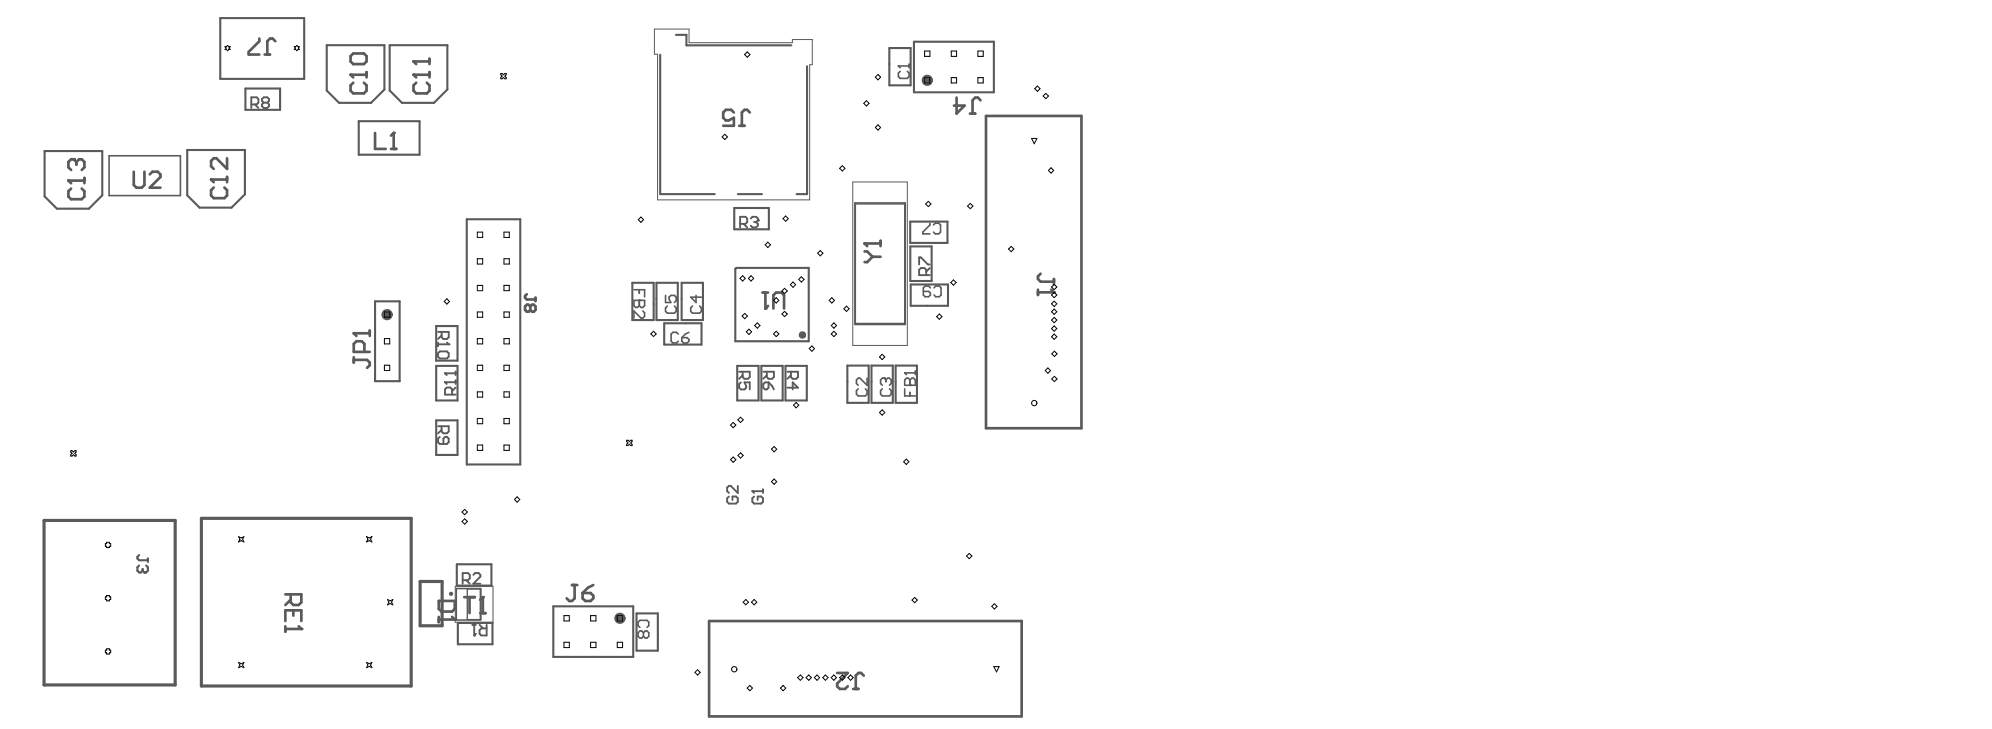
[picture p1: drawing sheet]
<svg xmlns="http://www.w3.org/2000/svg" width="632mm" height="231mm" viewBox="0 0 632 231" stroke-linecap="round" stroke-linejoin="round" font-family="sans-serif">
<g fill="none" stroke="#5a5a5a" stroke-width=".67">
<path d="M69.9 5.7h26.6v19.3h-26.6zM103.7 14.4h18.3v14l-4.2 4.3h-10.2l-3.9-4zM123.7 14.4h18.3v14l-4.3 4.3h-10.1l-3.9-4zM209.5 17.4v44.2h17.3M214.5 11.1h3.3v3.3h33.3M282.2 15.3h6.8v11.8h-6.8zM290 13.2h25.4v16.1h-25.4zM77.9 28.1h11v6.8h-11zM113.8 38.5h19.4v10.6h-19.4zM256.1 21v40.6h-3.3M14.1 48h18.4v14l-4.3 4.2h-10.1l-4-3.9zM59.4 47.6h18.3v14.1l-4.2 4.2h-10.2l-3.9-3.9z"/>
<path d="M148.1 69.6h17v77.9h-17zM233 66h11v6.8h-11zM234.2 61.6h7.6M288.9 70.4h11.8v6.7h-11.8zM288.9 78.2h6.8v11h-6.8zM119 95.7h7.8v25.3h-7.8zM200.7 89.8h6.7v11.8h-6.7zM208.3 89.8h6.8v11.8h-6.8zM216.3 89.8h6.8v11.8h-6.8zM233.4 85.4l.3-.4h23v23.3h-23.3zM289 90.3h11.9v6.8h-11.9zM138.4 103.5h6.8v11h-6.8z"/>
<path d="M138.4 116.1h6.8v11h-6.8zM210.8 102.6h11.8v6.8h-11.8zM234 116.1h6.7v11h-6.7zM241.6 116.1h6.8v11h-6.8zM249.3 116.1h6.7v11h-6.7zM268.9 116.1h6.8v11.8h-6.8zM276.6 116.1h6.7v11.8h-6.7zM284.2 116.1h6.8v11.8h-6.8zM138.4 133.4h6.8v11h-6.8zM145 179.1h11v6.8h-11zM145.3 197.8h11v6.7h-11zM175.6 192.5h25.4v16h-25.4z"/>
<path d="M202 194.7h6.8v11.9h-6.8z"/>
</g>
<path d="M232.9 35.7l-.8-.8h-1.7l-.9 .8v1.7l.9 .8h.8l1.7-.8v2.5h-3.4M234.6 39.9h1.7M238 35.7l-.9-.8h-.8l-.9 .8v4.2M312.9 36.8h30.3v99.1h-30.3zM242.1 92.9h1.7M242.9 92.9v5M245.4 97.9v-4.2l.9-.8h1.7l.8 .8v4.2M225 197.2h99.2v30.2h-99.2z" fill="none" stroke="#5a5a5a" stroke-width=".85"/>
<path d="M34.6 49.5h22.7v12.6h-22.7zM271.3 64.4h16v38.6h-16zM144.8 186.8h7.7v10h-7.7z" fill="none" stroke="#5a5a5a" stroke-width=".5"/>
<path d="M14 165.2h41.6v52.2h-41.6zM63.9 164.6h66.6v53.2h-66.6zM133.3 184.6h7v14h-7z" fill="none" stroke="#5a5a5a" stroke-width="1"/>
<circle cx="242.9" cy="97.9" r=".42" fill="#5a5a5a"/>
<path d="M167.2 93.4l-.6 .6v.5l.6 .6h2.8M168.3 97.3l.5-.6h.6l.6 .6v1.1l-.6 .6h-.6l-.5-.6M168.3 97.3l-.6-.6h-.5l-.6 .6v1.1l.6 .6h.5l.6-.6M168.3 97.3v1.1M170 94.5v1.1M243.8 97.1l-.9 .8M329.4 92v1.6M329.4 92.8h5.1M330.3 86.9l-.9 .8v.9l.9 .8h4.2M334.5 88.6v1.7" fill="none" stroke="#5a5a5a" stroke-width=".85"/>
<circle cx="334.5" cy="92.8" r=".42" fill="#5a5a5a"/>
<path d="M333.6 92l.9 .8M265.7 213.6h3.4l-3.4 3.4v.9l.8 .8h1.7l.9-.8M270.7 218.7h1.7M274.1 214.5l-.8-.9h-.9l-.8 .9v4.2" fill="none" stroke="#5a5a5a" stroke-width=".85"/>
<path d="M139 105.4h3.4v1.7l-.6 .5h-1.1l-.6-.5v-1.7M139 108.7v1.2M139 109.3h3.4M140.1 106.5l-1.1 1.1" fill="none" stroke="#5a5a5a" stroke-width=".59"/>
<circle cx="142.4" cy="109.3" r=".3" fill="#5a5a5a"/>
<path d="M139 112.1l.6-.5h2.2l.6 .5v1.1l-.6 .6h-2.2l-.6-.6zM141.8 108.7l.6 .6" fill="none" stroke="#5a5a5a" stroke-width=".59"/>
<path d="M274.4 79.8h.8l1.7 1.7M274.4 77.3h5M279.4 76.4v1.7M276.9 81.5l-1.7 1.7h-.8M276.9 81.5h2.5" fill="none" stroke="#5a5a5a" stroke-width=".85"/>
<circle cx="274.4" cy="77.3" r=".42" fill="#5a5a5a"/>
<path d="M274.4 77.3l.8 .8" fill="none" stroke="#5a5a5a" stroke-width=".85"/>
<path d="M44.2 176.2l-.6 .5v.6l.6 .6h2.7M46.4 179.5l.5 .6v1.1l-.5 .5h-.6M46.9 177.3v1.1" fill="none" stroke="#5a5a5a" stroke-width=".67"/>
<circle cx="45.8" cy="181.7" r=".33" fill="#5a5a5a"/>
<path d="M44.2 179.5l-.6 .6v1.1l.6 .5h.5l.6-.5M45.3 181.2l.5 .5M45.3 180.6v.6" fill="none" stroke="#5a5a5a" stroke-width=".67"/>
<path d="M131.2 23.7h5.1M132.1 26.3l-.9 .8v1.7l.9 .8h3.4l.8-.8v-1.7l-.8-.8M136.3 22.9v1.7" fill="none" stroke="#5a5a5a" stroke-width=".85"/>
<circle cx="131.2" cy="23.7" r=".42" fill="#5a5a5a"/>
<path d="M131.2 19.5h5.1M136.3 18.7v1.7M131.2 23.7l.9 .9" fill="none" stroke="#5a5a5a" stroke-width=".85"/>
<circle cx="131.2" cy="19.5" r=".42" fill="#5a5a5a"/>
<path d="M131.2 19.5l.9 .9M111.3 23.7h5M112.1 26.3l-.8 .8v1.7l.8 .8h3.4l.8-.8v-1.7l-.8-.8M116.3 22.9v1.7" fill="none" stroke="#5a5a5a" stroke-width=".85"/>
<circle cx="111.3" cy="23.7" r=".42" fill="#5a5a5a"/>
<path d="M111.3 17.8l.8-.8h3.4l.8 .8v1.7l-.8 .9h-3.4l-.8-.9zM111.3 23.7l.8 .9M42.5 54.5v4.2l.8 .9h1.7l.8-.9v-4.2M47.5 55.4l.9-.9h1.7l.8 .9v.8l-3.4 3.4h3.4M67 57h5.1M67.8 59.5l-.8 .9v1.7l.8 .8h3.4l.9-.8v-1.7l-.9-.9M72.1 56.2v1.6" fill="none" stroke="#5a5a5a" stroke-width=".85"/>
<circle cx="67" cy="57" r=".42" fill="#5a5a5a"/>
<path d="M21.7 57.3h5.1M22.6 59.9l-.9 .8v1.7l.9 .8h3.3l.9-.8v-1.7l-.9-.8M26.8 56.5v1.7M67 57l.8 .8M72.1 50.2v3.4l-3.4-3.4h-.9l-.8 .9v1.7l.8 .8" fill="none" stroke="#5a5a5a" stroke-width=".85"/>
<circle cx="21.7" cy="57.3" r=".42" fill="#5a5a5a"/>
<path d="M21.7 57.3l.9 .9M23.4 50.6h-.8l-.9 .8v1.7l.9 .9" fill="none" stroke="#5a5a5a" stroke-width=".85"/>
<circle cx="23.4" cy="50.6" r=".42" fill="#5a5a5a"/>
<path d="M23.4 50.6l.8 .8M24.2 51.4v.9M24.2 51.4l.9-.8h.8l.9 .8v1.7l-.9 .9M90.6 188.7h5v2.5l-.8 .9h-1.7l-.8-.9v-2.5M90.6 197.1v-3.3h5v3.3M90.6 198.8v1.7M90.6 199.7h5M92.3 190.4l-1.7 1.7M93.1 193.8v1.6" fill="none" stroke="#5a5a5a" stroke-width=".85"/>
<circle cx="95.6" cy="199.7" r=".42" fill="#5a5a5a"/>
<path d="M94.8 198.8l.8 .9M139.2 190.8h5.1v2.5l-.8 .8h-3.4l-.9-.8zM139.2 195.8v1.7M139.2 196.7h5.1" fill="none" stroke="#5a5a5a" stroke-width=".85"/>
<circle cx="144.3" cy="196.7" r=".42" fill="#5a5a5a"/>
<path d="M143.5 195.8l.8 .9M147.3 189.6h3.4M149 189.6v5M152.4 194.6h1.7M153.2 189.6v5" fill="none" stroke="#5a5a5a" stroke-width=".85"/>
<circle cx="153.2" cy="189.6" r=".42" fill="#5a5a5a"/>
<path d="M153.2 189.6l-.8 .8" fill="none" stroke="#5a5a5a" stroke-width=".85"/>
<path d="M149.9 198.4h1.2M150.5 198.4v3.3M152.2 198.4l1.1 1.1M154.4 198.4v3.3h-1.7l-.5-.5v-1.2l.5-.5h1.7" fill="none" stroke="#5a5a5a" stroke-width=".59"/>
<circle cx="150.5" cy="201.7" r=".3" fill="#5a5a5a"/>
<path d="M146.8 184.2h1.7l.6-.6v-1.1l-.6-.6h-1.7v3.4M148 184.2l1.1 1.1M150.2 182.5l.6-.6h1.1l.6 .6v.6l-2.3 2.2h2.3M151.1 201.2l-.6 .5" fill="none" stroke="#5a5a5a" stroke-width=".59"/>
<path d="M303.6 31v5.1l2.5-2.6h-3.4M307.8 36.1h1.7M311.2 31.8l-.9-.8h-.8l-.9 .8v4.3" fill="none" stroke="#5a5a5a" stroke-width=".85"/>
<path d="M285.1 20.9h3.4M285.7 22.6l-.6 .6v1.1l.6 .6h2.2l.6-.6v-1.1l-.6-.6M288.5 20.4v1.1" fill="none" stroke="#5a5a5a" stroke-width=".51"/>
<circle cx="285.1" cy="20.9" r=".25" fill="#5a5a5a"/>
<path d="M285.1 20.9l.6 .6" fill="none" stroke="#5a5a5a" stroke-width=".51"/>
<path d="M234.9 71.1h1.7l.5-.6v-1.1l-.5-.6h-1.7v3.4M236 71.1l1.1 1.1M238.3 69.4l.5-.6h1.2l.5 .6v.5" fill="none" stroke="#5a5a5a" stroke-width=".59"/>
<circle cx="240.5" cy="69.9" r=".3" fill="#5a5a5a"/>
<path d="M239.4 70.5h.6M240 70.5l.5 .6v.5l-.5 .6h-1.2l-.5-.6M240.5 69.9l-.5 .6M234.6 118h3.3v1.7l-.5 .6h-1.1l-.6-.6v-1.7M235.7 119.1l-1.1 1.2M242.2 118h3.4v1.7l-.6 .6h-1.1l-.6-.6v-1.7M243.3 119.1l-1.1 1.2M235.1 121.4l-.5 .5v1.2l.5 .5h1.2l.5-.5v-.6l-.5-1.1h1.6v2.2M242.8 121.4h1.1v1.7l-.6 .5h-.5l-.6-.5v-1.2zM243.9 121.4l1.1 1.1 .6 1.1" fill="none" stroke="#5a5a5a" stroke-width=".59"/>
<path d="M112.3 113.4v1.7M112.3 114.2h4.2l.8 .9v.8l-.8 .9M112.3 105.8h5M115.7 111.7v-2.5l-.9-.9h-1.7l-.8 .9v2.5h5M117.3 105v1.6" fill="none" stroke="#5a5a5a" stroke-width=".85"/>
<circle cx="112.3" cy="105.8" r=".42" fill="#5a5a5a"/>
<path d="M112.3 105.8l.8 .8M181.5 185.7h1.7M182.4 185.7v4.2l-.9 .9h-.8l-.9-.9M184.9 188.3h2.5l.9 .8v.8l-.9 .9h-1.7l-.8-.9zM188.3 185.7l-1.7 .9-1.7 1.7" fill="none" stroke="#5a5a5a" stroke-width=".85"/>
<path d="M203.1 199.2l-.6-.6v-1.1l.6-.6h2.2l.6 .6v1.1l-.6 .6M204.2 200.9l.6-.6h.5l.6 .6v1.1l-.6 .6h-.5l-.6-.6M204.2 200.9l-.6-.6h-.5l-.6 .6v1.1l.6 .6h.5l.6-.6M204.2 200.9v1.1" fill="none" stroke="#5a5a5a" stroke-width=".51"/>
<path d="M238.8 155.9h3.3M239.3 157.6l-.5 .6v1.1l.5 .6h2.3l.5-.6v-1.1l-.5-.6h-1.2v1.1M242.1 155.4v1.1" fill="none" stroke="#5a5a5a" stroke-width=".59"/>
<circle cx="238.8" cy="155.9" r=".3" fill="#5a5a5a"/>
<path d="M139 135.3h3.4v1.7l-.6 .6h-1.1l-.6-.6v-1.7M139.6 138.7l-.6 .5v1.2l.6 .5h2.2l.6-.5v-1.2l-.6-.5h-.5l-.6 .5v1.7M140.1 136.4l-1.1 1.2M141.2 121.3h3.4M143.5 125.3v-1.7l-.6-.6h-1.1l-.6 .6v1.7h3.4M144.6 123l-1.1 1.1M144.6 120.8v1.1M231.3 157.6l-.5 .6v1.1l.5 .6h2.3l.5-.6v-1.1l-.5-.6h-1.1v1.1M234.1 154.2v2.3l-2.2-2.3h-.6l-.5 .6v1.1l.5 .6M238.8 155.9l.5 .6" fill="none" stroke="#5a5a5a" stroke-width=".59"/>
<circle cx="141.2" cy="121.3" r=".3" fill="#5a5a5a"/>
<path d="M141.2 118.5h3.4M144.6 118v1.1M141.2 121.3l.6 .6" fill="none" stroke="#5a5a5a" stroke-width=".59"/>
<circle cx="141.2" cy="118.5" r=".3" fill="#5a5a5a"/>
<path d="M141.2 118.5l.6 .6" fill="none" stroke="#5a5a5a" stroke-width=".59"/>
<path d="M287.1 123.4v2.3h3.4M287.1 122.3h3.4v-1.7l-.6-.5h-.5l-.6 .5v1.7M288.8 124.6v1.1" fill="none" stroke="#5a5a5a" stroke-width=".51"/>
<circle cx="288.8" cy="122.3" r=".25" fill="#5a5a5a"/>
<path d="M287.1 118.4h3.4M290.5 117.8v1.1M287.1 122.3v-1.7l.6-.5h.5l.6 .5v1.7" fill="none" stroke="#5a5a5a" stroke-width=".51"/>
<circle cx="287.1" cy="118.4" r=".25" fill="#5a5a5a"/>
<path d="M287.1 118.4l.6 .5M280 123.4l-.5 .6v1.1l.5 .6h2.3l.5-.6v-1.1l-.5-.6M280.6 120.1h-.6l-.5 .5v1.1l.5 .6" fill="none" stroke="#5a5a5a" stroke-width=".51"/>
<circle cx="280.6" cy="120.1" r=".25" fill="#5a5a5a"/>
<path d="M201.2 92h3.4v2.2M202.9 92v1.1M202.9 95.4v1.6l-.6 .6h-.5l-.6-.6v-1.6h3.4M272.4 123.4l-.6 .6v1.1l.6 .6h2.2l.6-.6v-1.1l-.6-.6M275.2 120.1v2.2l-2.3-2.2h-.5l-.6 .5v1.1l.6 .6M280.6 120.1l.5 .5M281.1 120.6v.6M281.1 120.6l.6-.5h.6l.5 .5v1.1l-.5 .6" fill="none" stroke="#5a5a5a" stroke-width=".51"/>
<circle cx="202.9" cy="95.4" r=".25" fill="#5a5a5a"/>
<g fill="none" stroke="#5a5a5a" stroke-width=".51">
<path d="M295.1 70.9v.5l-2.2 2.3v.5h2.2M296.2 71.4l.6-.5h1.1l.6 .5v2.3l-.6 .5h-1.1l-.6-.5M202.9 95.4v1.6l.5 .6h.6l.6-.6v-1.6M204 98.7l.6 .6v1.1l-.6 .6h-.6l-2.2-2.3v2.3M211.2 93.8v2.2h1.7l-.6-1.1v-.6l.6-.5h1.1l.6 .5v1.2l-.6 .5M211.8 97.2l-.6 .5v1.1l.6 .6h2.2l.6-.6v-1.1l-.6-.5M219.8 97.2l-.6 .5v1.1l.6 .6h2.2l.6-.6v-1.1l-.6-.5M220.9 93.8v2.2l-1.7-1.7h3.4M295.3 91.4l-.6-.6h-1.1l-.6 .6v2.2l.6 .6h1.1l.6-.6v-.5l-.6-.6h-1.7M296.4 91.4l.6-.6h1.1l.6 .6v2.2l-.6 .6h-1.1l-.6-.6M215.2 106.1l-.5-.6h-1.1l-.6 .6v2.2l.6 .6h1.1l.5-.6M216.4 107.2h1.7l.5 .5v.6l-.5 .6h-1.2l-.5-.6z"/>
<path d="M218.6 105.5l-1.1 .6-1.1 1.1"/>
</g>
<path d="M291.7 84v-2.3h.6l2.2 2.3h.6M293.9 87.3v-1.6l-.5-.6h-1.1l-.6 .6v1.6h3.4M295.1 85.1l-1.2 1.1M249.9 118h3.4v1.7l-.6 .6h-1.1l-.6-.6v-1.7M251 119.1l-1.1 1.2M249.9 123.1h3.4l-1.7-1.7v2.2" fill="none" stroke="#5a5a5a" stroke-width=".59"/>
<path d="M119 42.2v5.1h3.4M124.1 47.3h1.7M124.9 42.2v5.1" fill="none" stroke="#5a5a5a" stroke-width=".85"/>
<circle cx="124.9" cy="42.2" r=".42" fill="#5a5a5a"/>
<path d="M82.3 12.2v.9l-3.4 3.4v.8h3.4M84 17.3h1.7M87.4 13.1l-.9-.9h-.8l-.9 .9v4.2M124.9 42.2l-.8 .9" fill="none" stroke="#5a5a5a" stroke-width=".85"/>
<path d="M79.8 33.1h1.6l.6-.5v-1.1l-.6-.6h-1.6v3.4M80.9 33.1l1.1 1.2M83.7 32.6l-.6-.6v-.5l.6-.6h1.1l.6 .6v.5l-.6 .6M83.7 32.6l-.6 .5v.6l.6 .6h1.1l.6-.6v-.6l-.6-.5M83.7 32.6h1.1" fill="none" stroke="#5a5a5a" stroke-width=".59"/>
<g fill="none" stroke="#5a5a5a" stroke-width="1.7">
<circle cx="294.3" cy="25.5" r=".95"/>
<circle cx="122.8" cy="99.9" r=".95"/>
<circle cx="254.7" cy="106.3" r=".33"/>
<circle cx="196.7" cy="196.3" r=".95"/>
</g>
<path d="M207.7 9.2h11v4.4h32.8v-1h6.3v7.9h-.8v43h-48.3v-46.3h-1zM270.6 57.8h17.4v51.9h-17.4zM144.5 186.1h12v11.4h-12z" fill="none" stroke="#5a5a5a" stroke-width=".32"/>
<path d="M271.5 64.8h15.6v37.9h-15.6zM148.3 187h4.3v9.7h-4.3z" fill="none" stroke="#5a5a5a" stroke-width=".42"/>
<circle cx="143.1" cy="188.5" r=".33" fill="none" stroke="#5a5a5a" stroke-width=".67"/>
<g fill="none" stroke="#000" stroke-width=".32">
<path d="M71.4 14.8h.4l.4-.4 .5 .4h.4l-.4 .5 .4 .4h-.4l-.5 .4-.4-.4h-.4l.4-.4zM93.4 14.8h.4l.4-.4 .4 .4h.5l-.5 .5 .5 .4h-.5l-.4 .4-.4-.4h-.4l.4-.4zM236.3 17.3l.9-.8 .8 .8-.8 .9zM293.4 16.2h1.7v1.7h-1.7zM301.9 16.2h1.7v1.7h-1.7zM310.3 16.2h1.7v1.7h-1.7zM158.9 23.3h.5l.4 .4 .4-.4h.4v.4l-.4 .5 .4 .4v.4h-.4l-.4-.4-.4 .4h-.5v-.4l.5-.4-.5-.5zM274.1 32.8l.9-.8 .8 .8-.8 .9zM277.8 24.5l.8-.8 .9 .8-.9 .8zM293.4 24.7h1.7v1.6h-1.7zM301.9 24.7h1.7v1.6h-1.7zM310.3 24.7h1.7v1.6h-1.7z"/>
<path d="M328.4 28.2l.8-.9 .9 .9-.9 .8zM331 30.5l.9-.9 .8 .9-.8 .8zM229.2 43.5l.8-.9 .9 .9-.9 .8zM266.5 53.4l.8-.8 .9 .8-.9 .9zM277.8 40.5l.8-.9 .9 .9-.9 .8zM327.4 43.9h1.7l-.9 1.7zM332.7 54.1l.9-.8 .8 .8-.8 .9zM151.5 73.7h1.7v1.7h-1.7zM159.9 73.7h1.7v1.7h-1.7zM202.6 69.7l.8-.8 .8 .8-.8 .9zM242.8 77.7l.9-.8 .8 .8-.8 .9zM248.5 69.4l.8-.8 .9 .8-.9 .9z"/>
<path d="M293.8 64.8l.8-.9 .9 .9-.9 .8zM307.1 65.4l.8-.8 .9 .8-.9 .9zM320.1 79.1l.8-.9 .9 .9-.9 .8zM122 99h1.7v1.7h-1.7zM141 95.7l.8-.9 .9 .9-.9 .8zM151.5 99h1.7v1.7h-1.7zM151.5 82.1h1.7v1.7h-1.7zM151.5 90.6h1.7v1.7h-1.7zM159.9 82.1h1.7v1.7h-1.7zM159.9 90.6h1.7v1.7h-1.7zM159.9 99h1.7v1.7h-1.7zM234.8 88.4l.9-.9 .8 .9-.8 .8z"/>
<path d="M237.5 88.4l.8-.9 .9 .9-.9 .8zM245.5 95.4l.8-.9 .9 .9-.9 .8zM248.2 92.4l.8-.9 .8 .9-.8 .8zM248.2 99.7l.8-.9 .8 .9-.8 .8zM250.8 90.4l.9-.9 .8 .9-.8 .8zM253.5 88.7l.8-.8 .9 .8-.9 .8zM259.5 80.4l.8-.9 .9 .9-.9 .8zM263.1 95.4l.9-.9 .8 .9-.8 .8zM267.8 98l.8-.8 .9 .8-.9 .9zM301.8 89.7l.8-.8 .8 .8-.8 .8zM333.7 93.7l.9-.9 .8 .9-.8 .8zM333.7 99l.9-.9 .8 .9-.8 .8z"/>
<path d="M333.7 96.5l.9-.9 .8 .9-.8 .8zM333.7 91.1l.9-.8 .8 .8-.8 .9zM122 107.5h1.7v1.7h-1.7zM122 115.9h1.7v1.7h-1.7zM151.5 107.5h1.7v1.7h-1.7zM151.5 115.9h1.7v1.7h-1.7zM159.9 107.5h1.7v1.7h-1.7zM159.9 115.9h1.7v1.7h-1.7zM206.5 106l.9-.8 .8 .8-.8 .8zM235.5 100.3l.9-.8 .8 .8-.8 .9zM236.8 105.3l.9-.8 .8 .8-.8 .9zM239.5 103.3l.8-.8 .9 .8-.9 .9z"/>
<path d="M245.5 106l.8-.8 .9 .8-.9 .8zM256.8 110.7l.9-.9 .8 .9-.8 .8zM263.8 103.3l.8-.8 .9 .8-.9 .9zM263.8 106l.8-.8 .9 .8-.9 .8zM279.1 113.3l.9-.8 .8 .8-.8 .9zM297.3 100.5l.8-.8 .8 .8-.8 .9zM331.7 117.6l.9-.8 .8 .8-.8 .9zM333.7 106.9l.9-.9 .8 .9-.8 .8zM333.7 104.3l.9-.8 .8 .8-.8 .9zM333.7 101.6l.9-.8 .8 .8-.8 .9zM333.8 112.3l.8-.8 .9 .8-.9 .9zM151.5 124.4h1.7v1.7h-1.7z"/>
<path d="M151.5 132.8h1.7v1.7h-1.7zM159.9 124.4h1.7v1.7h-1.7zM159.9 132.8h1.7v1.7h-1.7zM198.9 139.8h.4l.4 .4 .5-.4h.4v.4l-.4 .4 .4 .4v.4h-.4l-.5-.4-.4 .4h-.4v-.4l.4-.4-.4-.4zM231.8 134.9l.9-.8 .8 .8-.8 .9zM234.2 133.3l.8-.9 .9 .9-.9 .8zM251.8 128.6l.9-.8 .8 .8-.8 .9zM279.1 131l.9-.9 .8 .9-.8 .8zM333.8 120.3l.8-.8 .9 .8-.9 .9zM22.5 143.1h.4l.4 .4 .4-.4h.4v.4l-.4 .4 .4 .4v.5h-.4l-.4-.5-.4 .5h-.4v-.5l.4-.4-.4-.4zM151.5 141.3h1.7v1.7h-1.7zM159.9 141.3h1.7v1.7h-1.7z"/>
<path d="M163.3 158.6l.8-.9 .9 .9-.9 .8zM231.8 145.9l.9-.8 .8 .8-.8 .9zM234.2 144.6l.8-.9 .9 .9-.9 .8zM244.8 152.9l.9-.8 .8 .8-.8 .9zM244.8 142.6l.9-.8 .8 .8-.8 .8zM286.8 146.6l.8-.9 .9 .9-.9 .8zM33.4 172.6h.5v-.4h.8v.4h.4v.8h-.4v.4h-.8v-.4h-.5zM75.7 170.4l.9 .4 .8-.4-.4 .8 .4 .8-.8-.4-.9 .4 .4-.8zM116.3 170.4l.9 .4 .8-.4-.4 .8 .4 .8-.8-.4-.9 .4 .5-.8zM146.6 165.5l.9-.8 .8 .8-.8 .9zM146.6 162.6l.9-.9 .8 .9-.8 .8zM306.7 176.5l.9-.8 .8 .8-.8 .9z"/>
<path d="M33.4 189.5h.5v-.4h.8v.4h.4v.8h-.4v.4h-.8v-.4h-.5zM123 190.3l.8 .4 .9-.4-.4 .9 .4 .8-.9-.4-.8 .4 .4-.8zM179 195.4h1.7v1.7h-1.7zM187.4 195.4h1.7v1.7h-1.7zM195.9 195.4h1.7v1.7h-1.7zM235.8 191.2l.9-.9 .8 .9-.8 .8zM238.5 191.2l.8-.9 .9 .9-.9 .8zM289.4 190.5l.9-.8 .8 .8-.8 .8zM314.7 192.5l.9-.9 .8 .9-.8 .8zM33.4 206.4h.5v-.4h.8v.4h.4v.8h-.4v.4h-.8v-.4h-.5zM75.7 210.3l.9 .4 .8-.4-.4 .8 .4 .9-.8-.5-.9 .5 .4-.9zM116.3 210.3l.9 .4 .8-.4-.4 .8 .4 .9-.8-.5-.9 .5 .5-.9z"/>
<path d="M179 203.9h1.7v1.7h-1.7zM187.4 203.9h1.7v1.7h-1.7zM195.9 203.9h1.7v1.7h-1.7zM220.5 213.5l.9-.9 .8 .9-.8 .8zM237.1 218.4l.9-.8 .8 .8-.8 .9zM247.7 218.4l.8-.8 .9 .8-.9 .9zM253.2 215.1l.8-.8 .8 .8-.8 .9zM255.8 215.1l.9-.8 .8 .8-.8 .9zM258.4 215.1l.9-.8 .8 .8-.8 .9zM261.1 215.1l.9-.8 .8 .8-.8 .9zM263.8 215.1l.8-.8 .9 .8-.9 .9zM266.5 215.1l.8-.8 .9 .8-.9 .9z"/>
<path d="M269.1 215.1l.8-.8 .9 .8-.9 .9zM315.4 211.6h1.7l-.9 1.7z"/>
<circle cx="328.2" cy="128" r=".85"/>
<circle cx="233" cy="212.5" r=".85"/>
</g>
</svg>
